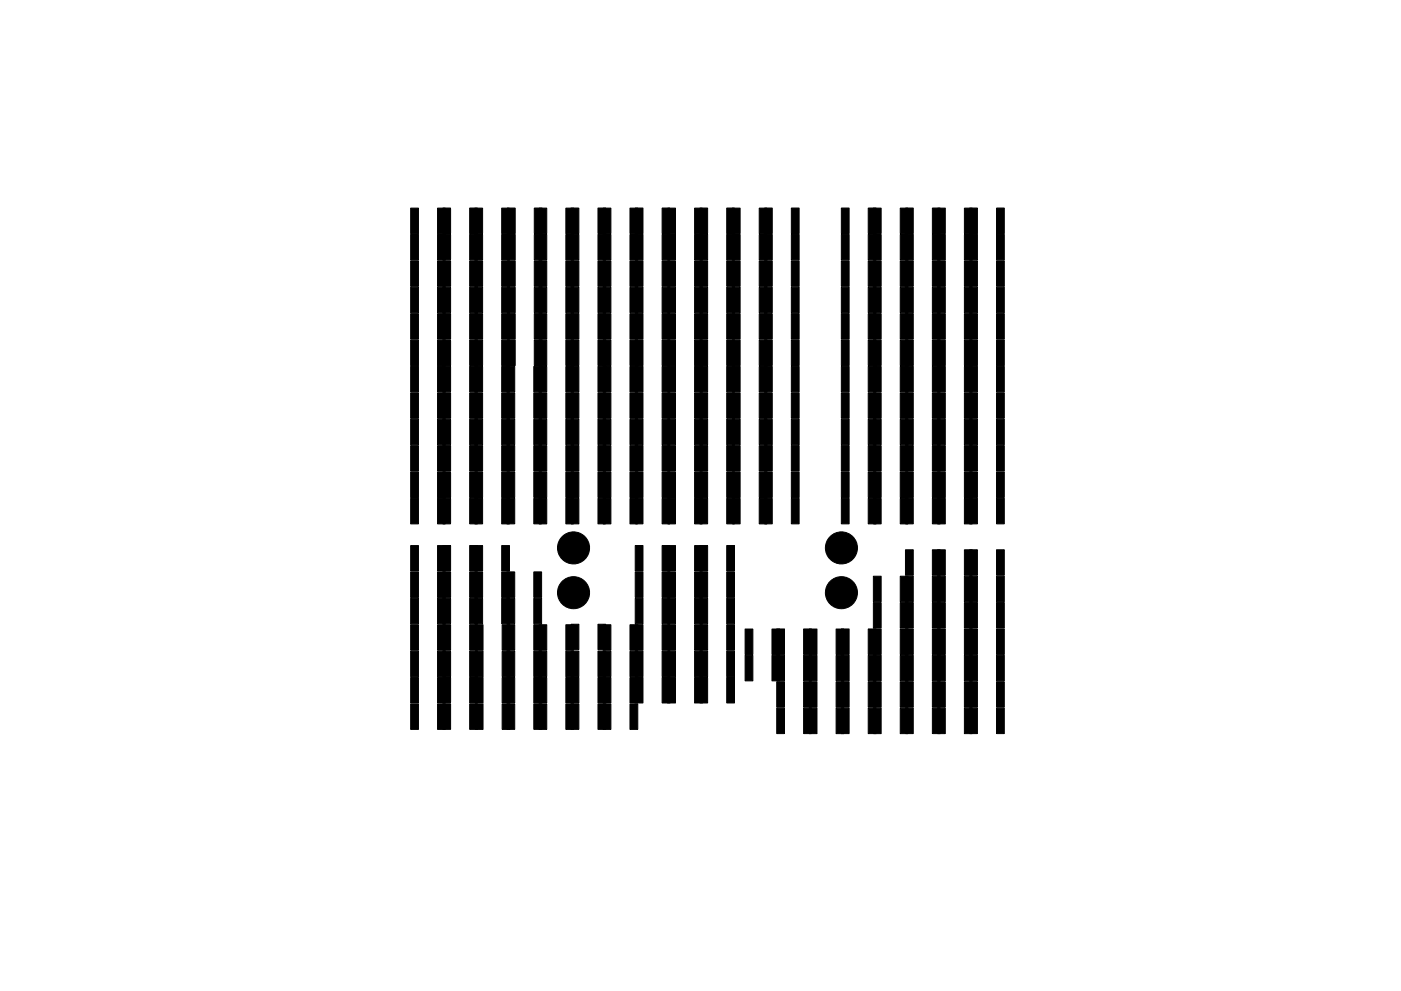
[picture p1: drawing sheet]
<svg xmlns="http://www.w3.org/2000/svg" width="297mm" height="210mm" viewBox="0 0 297 210" stroke-linecap="round" stroke-linejoin="round" font-family="sans-serif">
<g fill="#000" stroke="#000" stroke-width=".21">
<path d="M87.1 44.2h1.6v5.4h-1.6zM87.1 55.4h1.6v5.4h-1.6zM87.1 49.8h1.6v5.4h-1.6zM93.9 44.1h1.6v5.4h-1.6zM93.9 49.7h1.6v5.4h-1.6zM92.8 44.2h1.6v5.4h-1.6zM92.8 55.4h1.6v5.4h-1.6zM92.8 49.8h1.6v5.4h-1.6zM99.6 44.1h1.6v5.4h-1.6zM99.6 49.7h1.6v5.4h-1.6zM100.7 44.2h1.6v5.4h-1.6zM100.7 49.8h1.6v5.4h-1.6z"/>
<path d="M100.7 55.4h1.6v5.4h-1.6zM107.6 49.7h1.6v5.4h-1.6zM107.6 44.1h1.6v5.4h-1.6zM106.4 44.2h1.6v5.4h-1.6zM106.4 49.8h1.6v5.4h-1.6zM106.4 55.4h1.6v5.4h-1.6zM113.3 49.7h1.6v5.4h-1.6zM113.3 44.1h1.6v5.4h-1.6zM114.3 44.2h1.6v5.4h-1.6zM114.3 49.8h1.6v5.4h-1.6zM114.3 55.4h1.6v5.4h-1.6zM121.1 44.1h1.6v5.4h-1.6z"/>
<path d="M121.1 49.7h1.6v5.4h-1.6zM120 44.2h1.6v5.4h-1.6zM120 49.8h1.6v5.4h-1.6zM120 55.4h1.6v5.4h-1.6zM126.8 44.1h1.6v5.4h-1.6zM126.8 49.7h1.6v5.4h-1.6zM127.9 55.4h1.6v5.4h-1.6zM127.9 49.8h1.6v5.4h-1.6zM127.9 44.2h1.6v5.4h-1.6zM134.7 49.7h1.6v5.4h-1.6zM134.7 44.1h1.6v5.4h-1.6zM133.6 55.4h1.6v5.4h-1.6z"/>
<path d="M133.6 49.8h1.6v5.4h-1.6zM133.6 44.2h1.6v5.4h-1.6zM140.4 49.7h1.6v5.4h-1.6zM140.4 44.1h1.6v5.4h-1.6zM141.6 44.2h1.6v5.4h-1.6zM141.6 49.8h1.6v5.4h-1.6zM141.6 55.4h1.6v5.4h-1.6zM148.4 49.7h1.6v5.4h-1.6zM148.4 44.1h1.6v5.4h-1.6zM147.3 44.2h1.6v5.4h-1.6zM147.3 49.8h1.6v5.4h-1.6zM147.3 55.4h1.6v5.4h-1.6z"/>
<path d="M154.1 49.7h1.6v5.4h-1.6zM154.1 44.1h1.6v5.4h-1.6zM155.3 44.2h1.6v5.4h-1.6zM155.3 49.8h1.6v5.4h-1.6zM155.3 55.4h1.6v5.4h-1.6zM162.1 49.7h1.6v5.4h-1.6zM162.1 44.1h1.6v5.4h-1.6zM161 44.2h1.6v5.4h-1.6zM161 49.8h1.6v5.4h-1.6zM161 55.4h1.6v5.4h-1.6zM167.8 49.7h1.6v5.4h-1.6zM167.8 44.1h1.6v5.4h-1.6z"/>
<path d="M178.4 44.1h1.6v5.4h-1.6zM178.4 49.7h1.6v5.4h-1.6zM184.1 44.1h1.6v5.4h-1.6zM184.1 49.7h1.6v5.4h-1.6zM185.2 49.8h1.6v5.4h-1.6zM185.2 44.2h1.6v5.4h-1.6zM185.2 55.4h1.6v5.4h-1.6zM192 49.7h1.6v5.4h-1.6zM192 44.1h1.6v5.4h-1.6zM190.9 49.8h1.6v5.4h-1.6zM190.9 44.2h1.6v5.4h-1.6zM190.9 55.4h1.6v5.4h-1.6z"/>
<path d="M197.7 49.7h1.6v5.4h-1.6zM197.7 44.1h1.6v5.4h-1.6zM198.8 55.4h1.6v5.4h-1.6zM198.8 49.8h1.6v5.4h-1.6zM198.8 44.2h1.6v5.4h-1.6zM205.6 49.7h1.6v5.4h-1.6zM205.6 44.1h1.6v5.4h-1.6zM204.5 55.4h1.6v5.4h-1.6zM204.5 49.8h1.6v5.4h-1.6zM204.5 44.2h1.6v5.4h-1.6zM211.3 49.7h1.6v5.4h-1.6zM211.3 44.1h1.6v5.4h-1.6z"/>
<path d="M87.1 61h1.6v5.4h-1.6zM87.1 66.6h1.6v5.4h-1.6zM87.1 72.2h1.6v5.4h-1.6zM87.1 77.8h1.6v5.4h-1.6zM93.9 72.1h1.6v5.4h-1.6zM93.9 66.5h1.6v5.4h-1.6zM93.9 55.3h1.6v5.4h-1.6zM93.9 60.9h1.6v5.4h-1.6zM92.8 61h1.6v5.4h-1.6zM92.8 66.6h1.6v5.4h-1.6zM92.8 72.2h1.6v5.4h-1.6zM92.8 77.8h1.6v5.4h-1.6z"/>
<path d="M99.6 72.1h1.6v5.4h-1.6zM99.6 66.5h1.6v5.4h-1.6zM99.6 55.3h1.6v5.4h-1.6zM99.6 60.9h1.6v5.4h-1.6zM100.7 61h1.6v5.4h-1.6zM100.7 66.6h1.6v5.4h-1.6zM100.7 72.2h1.6v5.4h-1.6zM100.7 77.8h1.6v5.4h-1.6zM107.6 55.3h1.6v5.4h-1.6zM107.6 60.9h1.6v5.4h-1.6zM107.6 66.5h1.6v5.4h-1.6zM107.6 72.1h1.6v5.4h-1.6z"/>
<path d="M106.4 61h1.6v5.4h-1.6zM106.4 66.6h1.6v5.4h-1.6zM106.4 72.2h1.6v5.4h-1.6zM106.4 77.8h1.6v5.4h-1.6zM113.3 55.3h1.6v5.4h-1.6zM113.3 60.9h1.6v5.4h-1.6zM113.3 66.5h1.6v5.4h-1.6zM113.3 72.1h1.6v5.4h-1.6zM114.3 77.8h1.6v5.4h-1.6zM114.3 61h1.6v5.4h-1.6zM114.3 66.6h1.6v5.4h-1.6zM114.3 72.2h1.6v5.4h-1.6z"/>
<path d="M121.1 60.9h1.6v5.4h-1.6zM121.1 72.1h1.6v5.4h-1.6zM121.1 66.5h1.6v5.4h-1.6zM121.1 55.3h1.6v5.4h-1.6zM120 77.8h1.6v5.4h-1.6zM120 61h1.6v5.4h-1.6zM120 66.6h1.6v5.4h-1.6zM120 72.2h1.6v5.4h-1.6zM126.8 60.9h1.6v5.4h-1.6zM126.8 72.1h1.6v5.4h-1.6zM126.8 66.5h1.6v5.4h-1.6zM126.8 55.3h1.6v5.4h-1.6z"/>
<path d="M127.9 77.8h1.6v5.4h-1.6zM127.9 72.2h1.6v5.4h-1.6zM127.9 61h1.6v5.4h-1.6zM127.9 66.6h1.6v5.4h-1.6zM134.7 66.5h1.6v5.4h-1.6zM134.7 55.3h1.6v5.4h-1.6zM134.7 60.9h1.6v5.4h-1.6zM134.7 72.1h1.6v5.4h-1.6zM133.6 77.8h1.6v5.4h-1.6zM133.6 72.2h1.6v5.4h-1.6zM133.6 61h1.6v5.4h-1.6zM133.6 66.6h1.6v5.4h-1.6z"/>
<path d="M140.4 66.5h1.6v5.4h-1.6zM140.4 55.3h1.6v5.4h-1.6zM140.4 60.9h1.6v5.4h-1.6zM140.4 72.1h1.6v5.4h-1.6zM141.6 66.6h1.6v5.4h-1.6zM141.6 61h1.6v5.4h-1.6zM141.6 72.2h1.6v5.4h-1.6zM141.6 77.8h1.6v5.4h-1.6zM148.4 60.9h1.6v5.4h-1.6zM148.4 72.1h1.6v5.4h-1.6zM148.4 66.5h1.6v5.4h-1.6zM148.4 55.3h1.6v5.4h-1.6z"/>
<path d="M147.3 66.6h1.6v5.4h-1.6zM147.3 61h1.6v5.4h-1.6zM147.3 72.2h1.6v5.4h-1.6zM147.3 77.8h1.6v5.4h-1.6zM154.1 60.9h1.6v5.4h-1.6zM154.1 72.1h1.6v5.4h-1.6zM154.1 66.5h1.6v5.4h-1.6zM154.1 55.3h1.6v5.4h-1.6zM155.3 77.8h1.6v5.4h-1.6zM155.3 72.2h1.6v5.4h-1.6zM155.3 61h1.6v5.4h-1.6zM155.3 66.6h1.6v5.4h-1.6z"/>
<path d="M162.1 55.3h1.6v5.4h-1.6zM162.1 60.9h1.6v5.4h-1.6zM162.1 66.5h1.6v5.4h-1.6zM162.1 72.1h1.6v5.4h-1.6zM161 77.8h1.6v5.4h-1.6zM161 72.2h1.6v5.4h-1.6zM161 61h1.6v5.4h-1.6zM161 66.6h1.6v5.4h-1.6zM167.8 55.3h1.6v5.4h-1.6zM167.8 60.9h1.6v5.4h-1.6zM167.8 66.5h1.6v5.4h-1.6zM167.8 72.1h1.6v5.4h-1.6z"/>
<path d="M178.4 72.1h1.6v5.4h-1.6zM178.4 66.5h1.6v5.4h-1.6zM178.4 60.9h1.6v5.4h-1.6zM178.4 55.3h1.6v5.4h-1.6zM184.1 72.1h1.6v5.4h-1.6zM184.1 66.5h1.6v5.4h-1.6zM184.1 60.9h1.6v5.4h-1.6zM184.1 55.3h1.6v5.4h-1.6zM185.2 61h1.6v5.4h-1.6zM185.2 66.6h1.6v5.4h-1.6zM185.2 72.2h1.6v5.4h-1.6zM185.2 77.8h1.6v5.4h-1.6z"/>
<path d="M192 72.1h1.6v5.4h-1.6zM192 66.5h1.6v5.4h-1.6zM192 60.9h1.6v5.4h-1.6zM192 55.3h1.6v5.4h-1.6zM190.9 61h1.6v5.4h-1.6zM190.9 66.6h1.6v5.4h-1.6zM190.9 72.2h1.6v5.4h-1.6zM190.9 77.8h1.6v5.4h-1.6zM197.7 72.1h1.6v5.4h-1.6zM197.7 66.5h1.6v5.4h-1.6zM197.7 60.9h1.6v5.4h-1.6zM197.7 55.3h1.6v5.4h-1.6z"/>
<path d="M198.8 66.6h1.6v5.4h-1.6zM198.8 72.2h1.6v5.4h-1.6zM198.8 77.8h1.6v5.4h-1.6zM198.8 61h1.6v5.4h-1.6zM205.6 72.1h1.6v5.4h-1.6zM205.6 66.5h1.6v5.4h-1.6zM205.6 60.9h1.6v5.4h-1.6zM205.6 55.3h1.6v5.4h-1.6zM204.5 66.6h1.6v5.4h-1.6zM204.5 72.2h1.6v5.4h-1.6zM204.5 77.8h1.6v5.4h-1.6zM204.5 61h1.6v5.4h-1.6z"/>
<path d="M211.3 72.1h1.6v5.4h-1.6zM211.3 66.5h1.6v5.4h-1.6zM211.3 60.9h1.6v5.4h-1.6zM211.3 55.3h1.6v5.4h-1.6zM87.1 83.4h1.6v5.4h-1.6zM87.1 89h1.6v5.4h-1.6zM87.1 94.6h1.6v5.4h-1.6zM93.9 77.7h1.6v5.4h-1.6zM93.9 94.5h1.6v5.4h-1.6zM93.9 88.9h1.6v5.4h-1.6zM93.9 83.3h1.6v5.4h-1.6zM92.8 83.4h1.6v5.4h-1.6z"/>
<path d="M92.8 89h1.6v5.4h-1.6zM92.8 94.6h1.6v5.4h-1.6zM99.6 77.7h1.6v5.4h-1.6zM99.6 94.5h1.6v5.4h-1.6zM99.6 88.9h1.6v5.4h-1.6zM99.6 83.3h1.6v5.4h-1.6zM100.7 94.6h1.6v5.4h-1.6zM100.7 89h1.6v5.4h-1.6zM100.7 83.4h1.6v5.4h-1.6zM107.5 94.5h1.6v5.4h-1.6zM107.5 88.9h1.6v5.4h-1.6zM107.5 83.3h1.6v5.4h-1.6z"/>
<path d="M107.5 77.7h1.6v5.4h-1.6zM106.4 94.6h1.6v5.4h-1.6zM106.4 89h1.6v5.4h-1.6zM106.4 83.4h1.6v5.4h-1.6zM113.2 94.5h1.6v5.4h-1.6zM113.2 88.9h1.6v5.4h-1.6zM113.2 83.3h1.6v5.4h-1.6zM113.2 77.7h1.6v5.4h-1.6zM114.3 89h1.6v5.4h-1.6zM114.3 83.4h1.6v5.4h-1.6zM114.3 94.6h1.6v5.4h-1.6zM121.1 77.7h1.6v5.4h-1.6z"/>
<path d="M121.1 94.5h1.6v5.4h-1.6zM121.1 83.3h1.6v5.4h-1.6zM121.1 88.9h1.6v5.4h-1.6zM120 89h1.6v5.4h-1.6zM120 83.4h1.6v5.4h-1.6zM120 94.6h1.6v5.4h-1.6zM126.8 77.7h1.6v5.4h-1.6zM126.8 94.5h1.6v5.4h-1.6zM126.8 83.3h1.6v5.4h-1.6zM126.8 88.9h1.6v5.4h-1.6zM127.9 83.4h1.6v5.4h-1.6zM127.9 89h1.6v5.4h-1.6z"/>
<path d="M127.9 94.6h1.6v5.4h-1.6zM134.7 88.9h1.6v5.4h-1.6zM134.7 94.5h1.6v5.4h-1.6zM134.7 77.7h1.6v5.4h-1.6zM134.7 83.3h1.6v5.4h-1.6zM133.6 83.4h1.6v5.4h-1.6zM133.6 89h1.6v5.4h-1.6zM133.6 94.6h1.6v5.4h-1.6zM140.4 88.9h1.6v5.4h-1.6zM140.4 94.5h1.6v5.4h-1.6zM140.4 77.7h1.6v5.4h-1.6zM140.4 83.3h1.6v5.4h-1.6z"/>
<path d="M141.6 89h1.6v5.4h-1.6zM141.6 94.6h1.6v5.4h-1.6zM141.6 83.4h1.6v5.4h-1.6zM148.4 77.7h1.6v5.4h-1.6zM148.4 83.3h1.6v5.4h-1.6zM148.4 94.5h1.6v5.4h-1.6zM148.4 88.9h1.6v5.4h-1.6zM147.3 89h1.6v5.4h-1.6zM147.3 94.6h1.6v5.4h-1.6zM147.3 83.4h1.6v5.4h-1.6zM154.1 77.7h1.6v5.4h-1.6zM154.1 83.3h1.6v5.4h-1.6z"/>
<path d="M154.1 94.5h1.6v5.4h-1.6zM154.1 88.9h1.6v5.4h-1.6zM155.3 83.4h1.6v5.4h-1.6zM155.3 94.6h1.6v5.4h-1.6zM155.3 89h1.6v5.4h-1.6zM162.1 94.5h1.6v5.4h-1.6zM162.1 77.7h1.6v5.4h-1.6zM162.1 88.9h1.6v5.4h-1.6zM162.1 83.3h1.6v5.4h-1.6zM161 83.4h1.6v5.4h-1.6zM161 94.6h1.6v5.4h-1.6zM161 89h1.6v5.4h-1.6z"/>
<path d="M167.8 94.5h1.6v5.4h-1.6zM167.8 77.7h1.6v5.4h-1.6zM167.8 88.9h1.6v5.4h-1.6zM167.8 83.3h1.6v5.4h-1.6zM178.4 94.5h1.6v5.4h-1.6zM178.4 88.9h1.6v5.4h-1.6zM178.4 83.3h1.6v5.4h-1.6zM178.4 77.7h1.6v5.4h-1.6zM184.1 94.5h1.6v5.4h-1.6zM184.1 88.9h1.6v5.4h-1.6zM184.1 83.3h1.6v5.4h-1.6zM184.1 77.7h1.6v5.4h-1.6z"/>
<path d="M185.2 83.4h1.6v5.4h-1.6zM185.2 89h1.6v5.4h-1.6zM185.2 94.6h1.6v5.4h-1.6zM192 77.7h1.6v5.4h-1.6zM192 94.5h1.6v5.4h-1.6zM192 88.9h1.6v5.4h-1.6zM192 83.3h1.6v5.4h-1.6zM190.9 83.4h1.6v5.4h-1.6zM190.9 89h1.6v5.4h-1.6zM190.9 94.6h1.6v5.4h-1.6zM197.7 77.7h1.6v5.4h-1.6zM197.7 94.5h1.6v5.4h-1.6z"/>
<path d="M197.7 88.9h1.6v5.4h-1.6zM197.7 83.3h1.6v5.4h-1.6zM198.8 83.4h1.6v5.4h-1.6zM198.8 89h1.6v5.4h-1.6zM198.8 94.6h1.6v5.4h-1.6zM205.6 88.9h1.6v5.4h-1.6zM205.6 94.5h1.6v5.4h-1.6zM205.6 83.3h1.6v5.4h-1.6zM205.6 77.7h1.6v5.4h-1.6zM204.5 83.4h1.6v5.4h-1.6zM204.5 89h1.6v5.4h-1.6zM204.5 94.6h1.6v5.4h-1.6z"/>
<path d="M211.3 88.9h1.6v5.4h-1.6zM211.3 94.5h1.6v5.4h-1.6zM211.3 83.3h1.6v5.4h-1.6zM211.3 77.7h1.6v5.4h-1.6zM87.1 100.2h1.6v5.4h-1.6zM87.1 105.8h1.6v5.4h-1.6zM87.1 115.8h1.6v5.4h-1.6zM93.9 100.1h1.6v5.4h-1.6zM93.9 105.7h1.6v5.4h-1.6zM92.8 100.2h1.6v5.4h-1.6zM92.8 105.8h1.6v5.4h-1.6zM92.8 115.8h1.6v5.4h-1.6z"/>
<path d="M99.6 100.1h1.6v5.4h-1.6zM99.6 105.7h1.6v5.4h-1.6zM100.7 115.8h1.6v5.4h-1.6zM100.7 100.2h1.6v5.4h-1.6zM100.7 105.8h1.6v5.4h-1.6zM107.5 100.1h1.6v5.4h-1.6zM107.5 105.7h1.6v5.4h-1.6zM106.4 115.8h1.6v5.4h-1.6zM106.4 100.2h1.6v5.4h-1.6zM106.4 105.8h1.6v5.4h-1.6zM113.2 100.1h1.6v5.4h-1.6zM113.2 105.7h1.6v5.4h-1.6z"/>
<path d="M114.3 105.8h1.6v5.4h-1.6zM114.3 100.2h1.6v5.4h-1.6zM121.1 100.1h1.6v5.4h-1.6zM121.1 105.7h1.6v5.4h-1.6zM120 105.8h1.6v5.4h-1.6zM120 100.2h1.6v5.4h-1.6zM126.8 100.1h1.6v5.4h-1.6zM126.8 105.7h1.6v5.4h-1.6zM127.9 100.2h1.6v5.4h-1.6zM127.9 105.8h1.6v5.4h-1.6zM134.7 105.7h1.6v5.4h-1.6zM134.7 100.1h1.6v5.4h-1.6z"/>
<path d="M133.6 100.2h1.6v5.4h-1.6zM133.6 105.8h1.6v5.4h-1.6zM140.4 105.7h1.6v5.4h-1.6zM140.4 100.1h1.6v5.4h-1.6zM141.6 115.8h1.6v5.4h-1.6zM141.6 105.8h1.6v5.4h-1.6zM141.6 100.2h1.6v5.4h-1.6zM148.4 100.1h1.6v5.4h-1.6zM148.4 105.7h1.6v5.4h-1.6zM147.3 115.8h1.6v5.4h-1.6zM147.3 105.8h1.6v5.4h-1.6zM147.3 100.2h1.6v5.4h-1.6z"/>
<path d="M154.1 100.1h1.6v5.4h-1.6zM154.1 105.7h1.6v5.4h-1.6zM155.3 105.8h1.6v5.4h-1.6zM155.3 100.2h1.6v5.4h-1.6zM162.1 100.1h1.6v5.4h-1.6zM162.1 105.7h1.6v5.4h-1.6zM161 105.8h1.6v5.4h-1.6zM161 100.2h1.6v5.4h-1.6zM167.8 100.1h1.6v5.4h-1.6zM167.8 105.7h1.6v5.4h-1.6zM178.4 105.7h1.6v5.4h-1.6zM178.4 100.1h1.6v5.4h-1.6z"/>
<path d="M184.1 105.7h1.6v5.4h-1.6zM184.1 100.1h1.6v5.4h-1.6zM185.2 100.2h1.6v5.4h-1.6zM185.2 105.8h1.6v5.4h-1.6zM192 100.1h1.6v5.4h-1.6zM192 105.7h1.6v5.4h-1.6zM190.9 100.2h1.6v5.4h-1.6zM190.9 105.8h1.6v5.4h-1.6zM197.7 100.1h1.6v5.4h-1.6zM197.7 105.7h1.6v5.4h-1.6zM198.8 116.7h1.6v5.4h-1.6zM198.8 100.2h1.6v5.4h-1.6z"/>
<path d="M198.8 105.8h1.6v5.4h-1.6zM205.6 100.1h1.6v5.4h-1.6zM205.6 105.7h1.6v5.4h-1.6zM204.5 116.7h1.6v5.4h-1.6zM204.5 100.2h1.6v5.4h-1.6zM204.5 105.8h1.6v5.4h-1.6zM211.3 100.1h1.6v5.4h-1.6zM211.3 105.7h1.6v5.4h-1.6zM87.1 121.4h1.6v5.4h-1.6zM87.1 127h1.6v5.4h-1.6zM87.1 132.6h1.6v5.4h-1.6zM87.1 138.2h1.6v5.4h-1.6z"/>
<path d="M93.9 132.5h1.6v5.4h-1.6zM93.9 126.9h1.6v5.4h-1.6zM93.9 121.3h1.6v5.4h-1.6zM93.9 115.7h1.6v5.4h-1.6zM92.8 121.4h1.6v5.4h-1.6zM92.8 127h1.6v5.4h-1.6zM92.8 132.6h1.6v5.4h-1.6zM92.8 138.2h1.6v5.4h-1.6zM99.6 132.5h1.6v5.4h-1.6zM99.6 126.9h1.6v5.4h-1.6zM99.6 121.3h1.6v5.4h-1.6zM99.6 115.7h1.6v5.4h-1.6z"/>
<path d="M100.7 127h1.6v5.4h-1.6zM100.7 121.4h1.6v5.4h-1.6zM100.8 132.6h1.6v5.4h-1.6zM100.8 138.2h1.6v5.4h-1.6zM107.5 126.9h1.6v5.4h-1.6zM107.5 121.3h1.6v5.4h-1.6zM107.5 132.5h1.6v5.4h-1.6zM106.4 127h1.6v5.4h-1.6zM106.4 121.4h1.6v5.4h-1.6zM106.5 132.6h1.6v5.4h-1.6zM106.5 138.2h1.6v5.4h-1.6zM113.2 126.9h1.6v5.4h-1.6z"/>
<path d="M113.2 121.3h1.6v5.4h-1.6zM113.2 132.5h1.6v5.4h-1.6zM114.3 138.2h1.6v5.4h-1.6zM114.3 132.6h1.6v5.4h-1.6zM121.1 132.4h1.6v5.4h-1.6zM120 138.2h1.6v5.4h-1.6zM120 132.6h1.6v5.4h-1.6zM126.8 132.4h1.6v5.4h-1.6zM127.9 132.6h1.6v5.4h-1.6zM127.9 138.2h1.6v5.4h-1.6zM134.7 132.5h1.6v5.4h-1.6zM134.7 126.9h1.6v5.4h-1.6z"/>
<path d="M134.7 121.3h1.6v5.4h-1.6zM134.7 115.7h1.6v5.4h-1.6zM133.6 132.6h1.6v5.4h-1.6zM133.6 138.2h1.6v5.4h-1.6zM140.4 132.5h1.6v5.4h-1.6zM140.4 126.9h1.6v5.4h-1.6zM140.4 121.3h1.6v5.4h-1.6zM140.4 115.7h1.6v5.4h-1.6zM141.6 121.4h1.6v5.4h-1.6zM141.6 138.2h1.6v5.4h-1.6zM141.6 127h1.6v5.4h-1.6zM141.6 132.6h1.6v5.4h-1.6z"/>
<path d="M148.4 132.5h1.6v5.4h-1.6zM148.4 126.9h1.6v5.4h-1.6zM148.4 121.3h1.6v5.4h-1.6zM148.4 115.7h1.6v5.4h-1.6zM147.3 121.4h1.6v5.4h-1.6zM147.3 138.2h1.6v5.4h-1.6zM147.3 127h1.6v5.4h-1.6zM147.3 132.6h1.6v5.4h-1.6zM154.1 132.5h1.6v5.4h-1.6zM154.1 126.9h1.6v5.4h-1.6zM154.1 121.3h1.6v5.4h-1.6zM154.1 115.7h1.6v5.4h-1.6z"/>
<path d="M158 139.1h1.6v5.4h-1.6zM158 133.5h1.6v5.4h-1.6zM164.7 133.4h1.6v5.4h-1.6zM163.7 139.1h1.6v5.4h-1.6zM163.7 133.5h1.6v5.4h-1.6zM170.4 133.4h1.6v5.4h-1.6zM171.6 139.1h1.6v5.4h-1.6zM171.6 133.5h1.6v5.4h-1.6zM178.4 133.4h1.6v5.4h-1.6zM177.3 139.1h1.6v5.4h-1.6zM177.3 133.5h1.6v5.4h-1.6zM184.1 133.4h1.6v5.4h-1.6z"/>
<path d="M185.2 122.3h1.6v5.4h-1.6zM185.2 127.9h1.6v5.4h-1.6zM185.2 133.5h1.6v5.4h-1.6zM185.2 139.1h1.6v5.4h-1.6zM192 116.6h1.6v5.4h-1.6zM192 133.4h1.6v5.4h-1.6zM192 127.8h1.6v5.4h-1.6zM192 122.2h1.6v5.4h-1.6zM190.9 122.3h1.6v5.4h-1.6zM190.9 127.9h1.6v5.4h-1.6zM190.9 133.5h1.6v5.4h-1.6zM190.9 139.1h1.6v5.4h-1.6z"/>
<path d="M197.7 116.6h1.6v5.4h-1.6zM197.7 133.4h1.6v5.4h-1.6zM197.7 127.8h1.6v5.4h-1.6zM197.7 122.2h1.6v5.4h-1.6zM198.8 122.3h1.6v5.4h-1.6zM198.8 127.9h1.6v5.4h-1.6zM198.8 133.5h1.6v5.4h-1.6zM198.8 139.1h1.6v5.4h-1.6zM205.6 133.4h1.6v5.4h-1.6zM205.6 127.8h1.6v5.4h-1.6zM205.6 122.2h1.6v5.4h-1.6zM205.6 116.6h1.6v5.4h-1.6z"/>
<path d="M204.5 122.3h1.6v5.4h-1.6zM204.5 127.9h1.6v5.4h-1.6zM204.5 133.5h1.6v5.4h-1.6zM204.5 139.1h1.6v5.4h-1.6zM211.3 133.4h1.6v5.4h-1.6zM211.3 127.8h1.6v5.4h-1.6zM211.3 122.2h1.6v5.4h-1.6zM211.3 116.6h1.6v5.4h-1.6zM87.1 143.8h1.6v5.4h-1.6zM87.1 149.4h1.6v5.4h-1.6zM93.9 138.1h1.6v5.4h-1.6zM93.9 149.3h1.6v5.4h-1.6z"/>
<path d="M93.9 143.7h1.6v5.4h-1.6zM92.8 143.8h1.6v5.4h-1.6zM92.8 149.4h1.6v5.4h-1.6zM99.6 138.1h1.6v5.4h-1.6zM99.6 149.3h1.6v5.4h-1.6zM99.6 143.7h1.6v5.4h-1.6zM100.8 143.8h1.6v5.4h-1.6zM100.8 149.4h1.6v5.4h-1.6zM107.5 149.3h1.6v5.4h-1.6zM107.5 143.7h1.6v5.4h-1.6zM107.5 138.1h1.6v5.4h-1.6zM106.5 143.8h1.6v5.4h-1.6z"/>
<path d="M106.5 149.4h1.6v5.4h-1.6zM113.2 149.3h1.6v5.4h-1.6zM113.2 143.7h1.6v5.4h-1.6zM113.2 138.1h1.6v5.4h-1.6zM114.3 143.8h1.6v5.4h-1.6zM114.3 149.4h1.6v5.4h-1.6zM121.1 149.3h1.6v5.4h-1.6zM121.1 143.7h1.6v5.4h-1.6zM121.1 138.1h1.6v5.4h-1.6zM120 143.8h1.6v5.4h-1.6zM120 149.4h1.6v5.4h-1.6zM126.8 149.3h1.6v5.4h-1.6z"/>
<path d="M126.8 143.7h1.6v5.4h-1.6zM126.8 138.1h1.6v5.4h-1.6zM127.9 143.8h1.6v5.4h-1.6zM127.9 149.4h1.6v5.4h-1.6zM134.7 143.7h1.6v5.4h-1.6zM134.7 138.1h1.6v5.4h-1.6zM133.6 143.8h1.6v5.4h-1.6zM133.6 149.4h1.6v5.4h-1.6zM140.4 143.7h1.6v5.4h-1.6zM140.4 138.1h1.6v5.4h-1.6zM141.6 143.8h1.6v5.4h-1.6zM148.4 143.7h1.6v5.4h-1.6z"/>
<path d="M148.4 138.1h1.6v5.4h-1.6zM147.3 143.8h1.6v5.4h-1.6zM154.1 143.7h1.6v5.4h-1.6zM154.1 138.1h1.6v5.4h-1.6zM164.7 150.2h1.6v5.4h-1.6zM164.7 144.6h1.6v5.4h-1.6zM164.7 139h1.6v5.4h-1.6zM170.4 150.2h1.6v5.4h-1.6zM170.4 144.6h1.6v5.4h-1.6zM170.4 139h1.6v5.4h-1.6zM171.6 144.7h1.6v5.4h-1.6zM171.6 150.3h1.6v5.4h-1.6z"/>
<path d="M178.4 150.2h1.6v5.4h-1.6zM178.4 144.6h1.6v5.4h-1.6zM178.4 139h1.6v5.4h-1.6zM177.3 144.7h1.6v5.4h-1.6zM177.3 150.3h1.6v5.4h-1.6zM184.1 150.2h1.6v5.4h-1.6zM184.1 144.6h1.6v5.4h-1.6zM184.1 139h1.6v5.4h-1.6zM185.2 144.7h1.6v5.4h-1.6zM185.2 150.3h1.6v5.4h-1.6zM192 150.2h1.6v5.4h-1.6zM192 144.6h1.6v5.4h-1.6z"/>
<path d="M192 139h1.6v5.4h-1.6zM190.9 144.7h1.6v5.4h-1.6zM190.9 150.3h1.6v5.4h-1.6zM197.7 150.2h1.6v5.4h-1.6zM197.7 144.6h1.6v5.4h-1.6zM197.7 139h1.6v5.4h-1.6zM198.8 144.7h1.6v5.4h-1.6zM198.8 150.3h1.6v5.4h-1.6zM205.6 144.6h1.6v5.4h-1.6zM205.6 139h1.6v5.4h-1.6zM205.6 150.2h1.6v5.4h-1.6zM204.5 144.7h1.6v5.4h-1.6z"/>
<path d="M204.5 150.3h1.6v5.4h-1.6zM211.3 144.6h1.6v5.4h-1.6zM211.3 139h1.6v5.4h-1.6zM211.3 150.2h1.6v5.4h-1.6z"/>
<circle cx="119.2" cy="116.2" r=".6"/>
<circle cx="119.9" cy="117.9" r=".6"/>
<circle cx="119.9" cy="114.6" r=".6"/>
<circle cx="121.6" cy="116.2" r="3.4"/>
<circle cx="121.6" cy="118.6" r=".6"/>
<circle cx="121.6" cy="113.8" r=".6"/>
<circle cx="123.3" cy="117.9" r=".6"/>
<circle cx="123.3" cy="114.6" r=".6"/>
<circle cx="124" cy="116.2" r=".6"/>
<circle cx="176" cy="116.2" r=".6"/>
<circle cx="176.7" cy="117.9" r=".6"/>
<circle cx="176.7" cy="114.6" r=".6"/>
<circle cx="178.4" cy="116.2" r="3.4"/>
<circle cx="178.4" cy="118.6" r=".6"/>
<circle cx="178.4" cy="113.8" r=".6"/>
<circle cx="180.1" cy="117.9" r=".6"/>
<circle cx="180.1" cy="114.6" r=".6"/>
<circle cx="180.8" cy="116.2" r=".6"/>
<circle cx="119.2" cy="125.7" r=".6"/>
<circle cx="119.9" cy="127.4" r=".6"/>
<circle cx="119.9" cy="124.1" r=".6"/>
<circle cx="121.6" cy="125.7" r="3.4"/>
<circle cx="121.6" cy="128.1" r=".6"/>
<circle cx="121.6" cy="123.3" r=".6"/>
<circle cx="123.3" cy="127.4" r=".6"/>
<circle cx="123.3" cy="124.1" r=".6"/>
<circle cx="124" cy="125.7" r=".6"/>
<circle cx="176" cy="125.7" r=".6"/>
<circle cx="176.7" cy="127.4" r=".6"/>
<circle cx="176.7" cy="124.1" r=".6"/>
<circle cx="178.4" cy="125.7" r="3.4"/>
<circle cx="178.4" cy="128.1" r=".6"/>
<circle cx="178.4" cy="123.3" r=".6"/>
<circle cx="180.1" cy="127.4" r=".6"/>
<circle cx="180.1" cy="124.1" r=".6"/>
<circle cx="180.8" cy="125.7" r=".6"/>
</g>
</svg>
